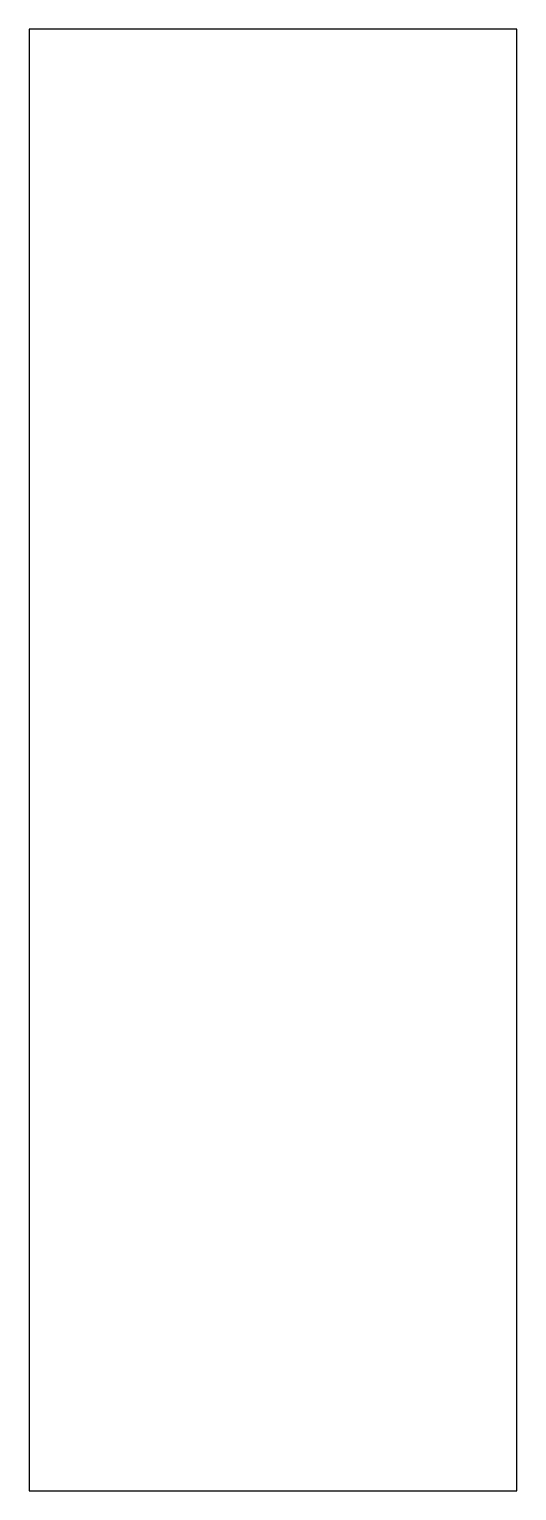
# Model space of a CAD drawing. Header units: inches. Extents: x -11.7 to -5.7, y -10.6 to 7.4.
import ezdxf

# ---------------------------------------------------------------- set-up
doc = ezdxf.new("R2010")
doc.units = ezdxf.units.IN
doc.header["$MEASUREMENT"] = 0

msp = doc.modelspace()

# ---------------------------------------------------------------- linework, layer by layer
at = {"color": 7, "linetype": 'Continuous', "lineweight": 25}
for p, q in [((-11.691, 7.365), (-11.691, -10.635)), ((-5.691, 7.365), (-11.691, 7.365)), ((-5.691, -10.635), (-5.691, 7.365)), ((-11.691, -10.635), (-5.691, -10.635))]:
    msp.add_line(p, q, dxfattribs=at)

doc.saveas('drawing.dxf')
